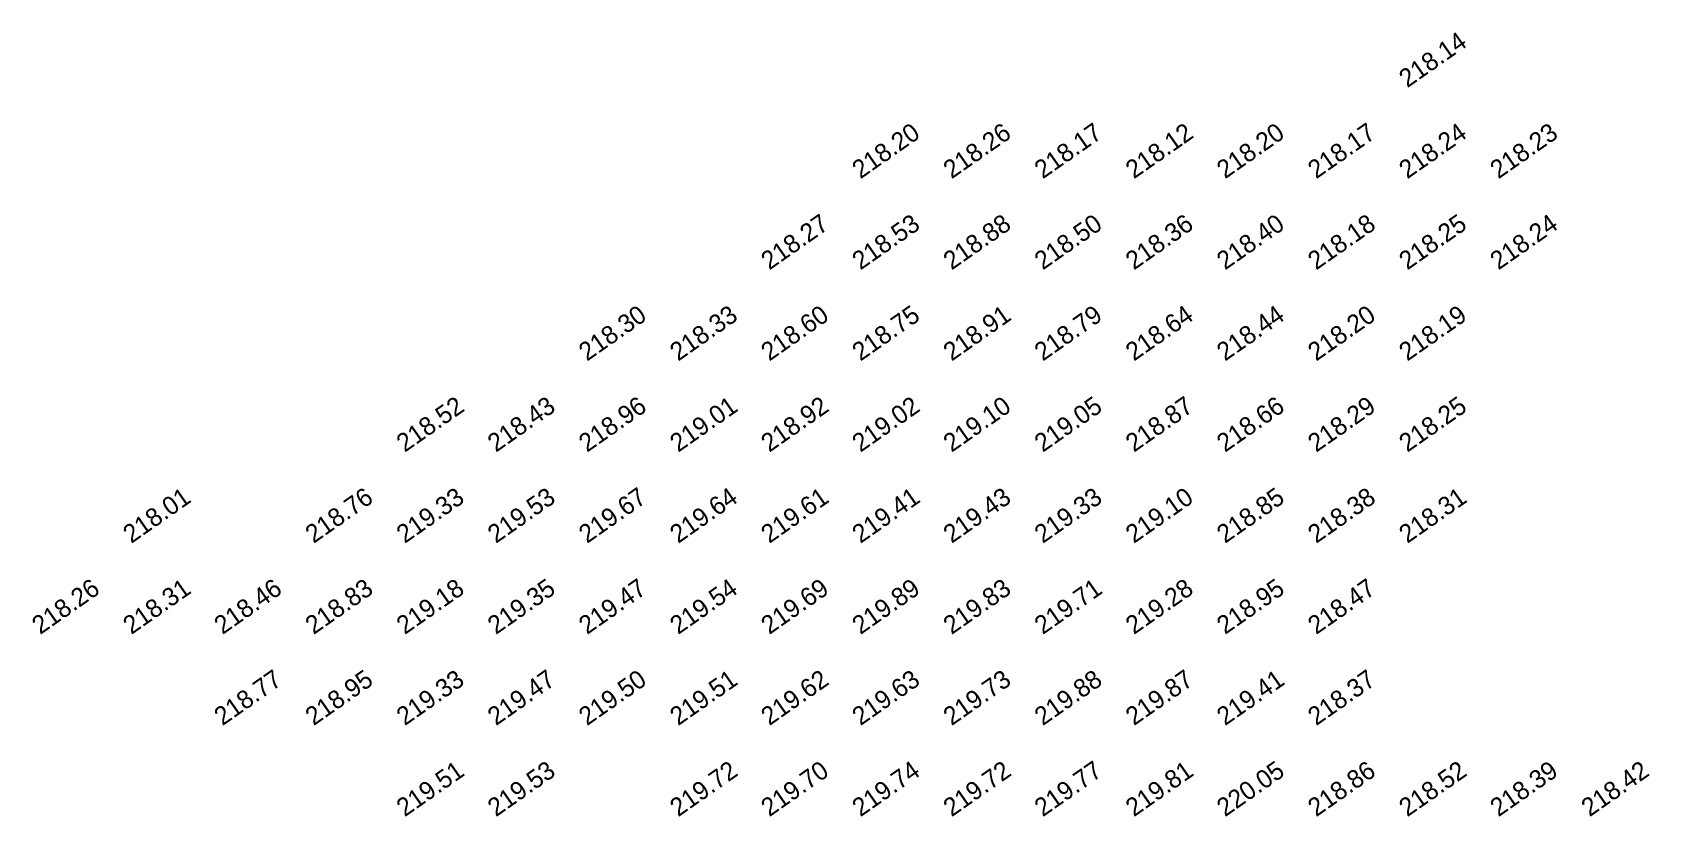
# Model space of a CAD drawing. Extents: x 2322 to 3271, y 4823 to 5326.
# Drawn here: x 2647.2 to 2735.9, y 5113.3 to 5156.3 of the extents above; entities that cross this region are included whole.
import ezdxf

# ---------------------------------------------------------------- set-up
doc = ezdxf.new("R2010")
doc.units = 0
doc.header["$MEASUREMENT"] = 0
doc.layers.add('SPOT LEVEL', color=8, linetype='Continuous')

msp = doc.modelspace()

# ---------------------------------------------------------------- texts
at = {"layer": 'SPOT LEVEL'}
for s, p in [('218.14', (2722.589, 5153.216, 441.557)), ('218.20', (2692.589, 5148.216, 441.617)), ('218.26', (2697.589, 5148.216, 441.682)), ('218.17', (2702.589, 5148.216, 441.587)), ('218.12', (2707.589, 5148.216, 441.536)), ('218.20', (2712.589, 5148.216, 441.62)), ('218.17', (2717.589, 5148.216, 441.586)), ('218.24', (2722.589, 5148.216, 441.654)), ('218.23', (2727.589, 5148.216, 441.643)), ('218.27', (2687.589, 5143.216, 441.686)), ('218.53', (2692.589, 5143.216, 441.947)), ('218.88', (2697.589, 5143.216, 442.3)), ('218.50', (2702.589, 5143.216, 441.92)), ('218.36', (2707.589, 5143.216, 441.778)), ('218.40', (2712.589, 5143.216, 441.821)), ('218.18', (2717.589, 5143.216, 441.6)), ('218.25', (2722.589, 5143.216, 441.667)), ('218.24', (2727.589, 5143.216, 441.658)), ('218.30', (2677.589, 5138.216, 441.718)), ('218.33', (2682.589, 5138.216, 441.744)), ('218.60', (2687.589, 5138.216, 442.014)), ('218.75', (2692.589, 5138.216, 442.169)), ('218.91', (2697.589, 5138.216, 442.328)), ('218.79', (2702.589, 5138.216, 442.211)), ('218.64', (2707.589, 5138.216, 442.06)), ('218.44', (2712.589, 5138.216, 441.859)), ('218.20', (2717.589, 5138.216, 441.618)), ('218.19', (2722.589, 5138.216, 441.602)), ('218.52', (2667.589, 5133.216, 441.938)), ('218.43', (2672.589, 5133.216, 441.844)), ('218.96', (2677.589, 5133.216, 442.381)), ('219.01', (2682.589, 5133.216, 442.427)), ('218.92', (2687.589, 5133.216, 442.341)), ('219.02', (2692.589, 5133.216, 442.437)), ('219.10', (2697.589, 5133.216, 442.522)), ('219.05', (2702.589, 5133.216, 442.468)), ('218.87', (2707.589, 5133.216, 442.291)), ('218.66', (2712.589, 5133.216, 442.073)), ('218.29', (2717.589, 5133.216, 441.703)), ('218.25', (2722.589, 5133.216, 441.669)), ('218.01', (2652.589, 5128.216, 441.431)), ('218.76', (2662.589, 5128.216, 442.177)), ('219.33', (2667.589, 5128.216, 442.751)), ('219.53', (2672.589, 5128.216, 442.949)), ('219.67', (2677.589, 5128.216, 443.09)), ('219.64', (2682.589, 5128.216, 443.056)), ('219.61', (2687.589, 5128.216, 443.029)), ('219.41', (2692.589, 5128.216, 442.831)), ('219.43', (2697.589, 5128.216, 442.851)), ('219.33', (2702.589, 5128.216, 442.751)), ('219.10', (2707.589, 5128.216, 442.518)), ('218.85', (2712.589, 5128.216, 442.262)), ('218.38', (2717.589, 5128.216, 441.794)), ('218.31', (2722.589, 5128.216, 441.73)), ('218.26', (2647.589, 5123.216, 441.675)), ('218.31', (2652.589, 5123.216, 441.724)), ('218.46', (2657.589, 5123.216, 441.878)), ('218.83', (2662.589, 5123.216, 442.247)), ('219.18', (2667.589, 5123.216, 442.6)), ('219.35', (2672.589, 5123.216, 442.772)), ('219.47', (2677.589, 5123.216, 442.887)), ('219.54', (2682.589, 5123.216, 442.955)), ('219.69', (2687.589, 5123.216, 443.102)), ('219.89', (2692.589, 5123.216, 443.307)), ('219.83', (2697.589, 5123.216, 443.248)), ('219.71', (2702.589, 5123.216, 443.13)), ('219.28', (2707.589, 5123.216, 442.695)), ('218.95', (2712.589, 5123.216, 442.369)), ('218.47', (2717.589, 5123.216, 441.886)), ('218.77', (2657.589, 5118.216, 442.188)), ('218.95', (2662.589, 5118.216, 442.365)), ('219.47', (2672.589, 5118.216, 442.892)), ('219.50', (2677.589, 5118.216, 442.915)), ('219.62', (2687.589, 5118.216, 443.039)), ('219.87', (2707.589, 5118.216, 443.291)), ('218.37', (2717.589, 5118.216, 441.786)), ('219.33', (2667.589, 5118.216, 442.745)), ('219.51', (2682.589, 5118.216, 442.924)), ('219.63', (2692.589, 5118.216, 443.052)), ('219.73', (2697.589, 5118.216, 443.146)), ('219.88', (2702.589, 5118.216, 443.295)), ('219.41', (2712.589, 5118.216, 442.824)), ('219.51', (2667.589, 5113.216, 442.932)), ('219.53', (2672.589, 5113.216, 442.951)), ('219.72', (2682.589, 5113.216, 443.141)), ('219.70', (2687.589, 5113.216, 443.118)), ('219.74', (2692.589, 5113.216, 443.152)), ('219.72', (2697.589, 5113.216, 443.14)), ('219.77', (2702.589, 5113.216, 443.187)), ('219.81', (2707.589, 5113.216, 443.228)), ('220.05', (2712.589, 5113.216, 443.468)), ('218.86', (2717.589, 5113.216, 442.281)), ('218.52', (2722.589, 5113.216, 441.933)), ('218.39', (2727.589, 5113.216, 441.811)), ('218.42', (2732.589, 5113.216, 441.839))]:
    msp.add_text(s, height=1, rotation=35, dxfattribs=at).set_placement(p)

doc.saveas('drawing.dxf')
